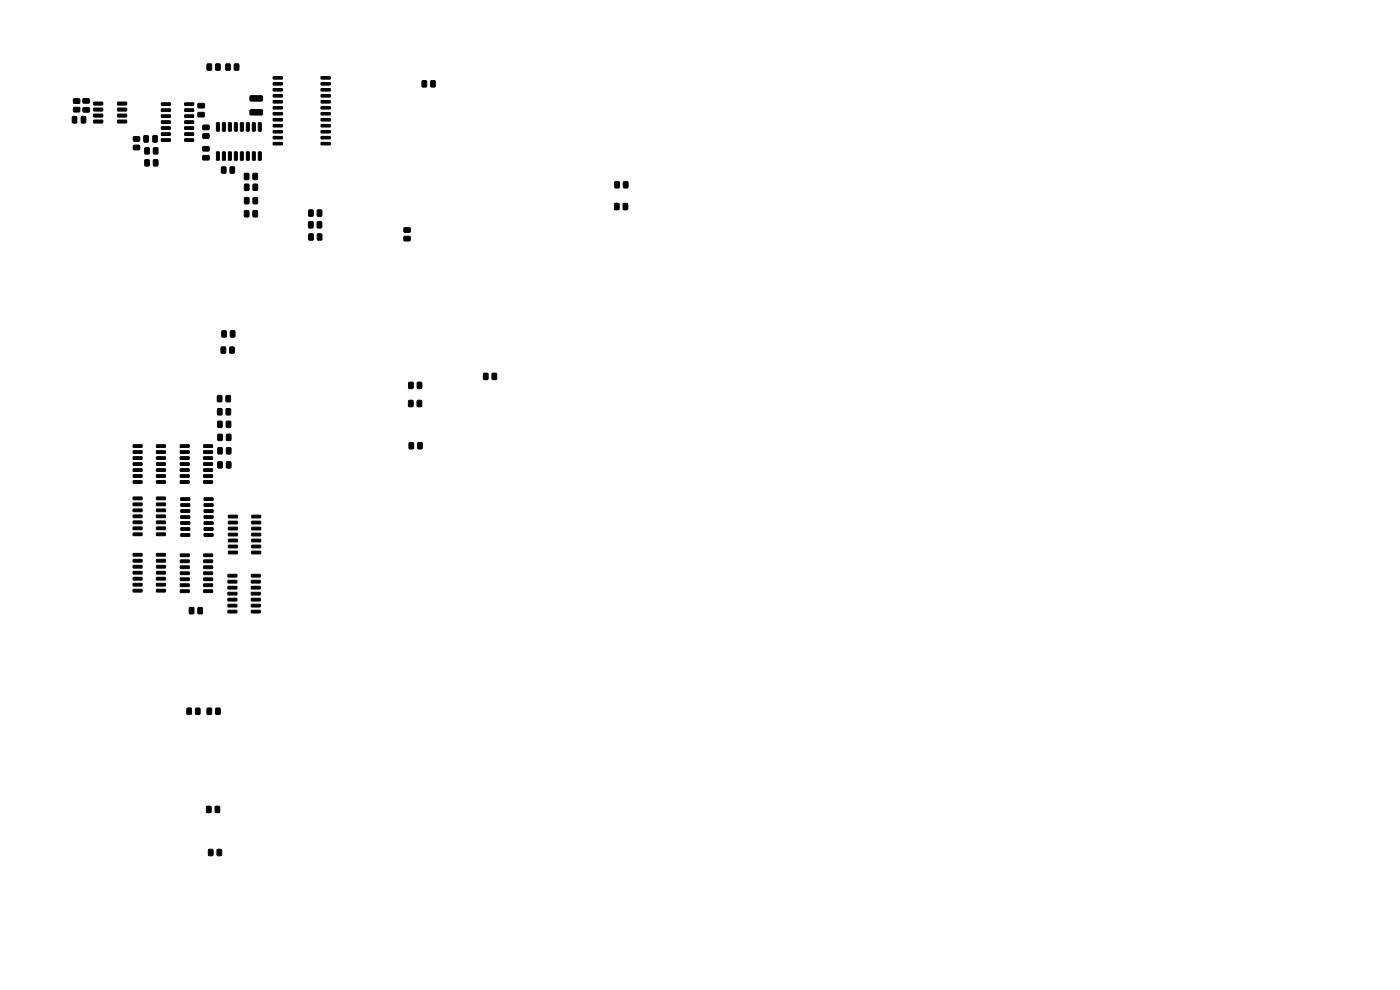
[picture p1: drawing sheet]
<svg xmlns="http://www.w3.org/2000/svg" width="297mm" height="210mm" viewBox="0 0 297 210" stroke-linecap="round" stroke-linejoin="round" font-family="sans-serif">
<g fill="#000" stroke="#000" stroke-width=".21">
<path d="M44 13.6l.7-.1 .2 .2v1l-.1 .2h-.7l-.2-.1zM45.8 13.6l.7-.1 .2 .2v1l-.1 .2h-.6l-.3-.1zM47.9 13.6l.7-.1 .3 .2v1l-.2 .2h-.6l-.2-.1zM49.7 13.6l.8-.1 .2 .2v1l-.2 .2h-.6l-.2-.1zM58 16.3l1.8-.1 .1 .5-1.9 .1zM58 17.5h1.8l.1 .5h-1.9zM58 18.8h1.8l.1 .4-1.9 .1zM68.1 18.8h1.9l.1 .4-1.9 .1zM68.1 17.5h1.9l.1 .5h-1.9zM68.1 16.3l1.9-.1 .1 .5-1.9 .1zM89.6 17.2l.7-.1 .2 .1v1l-.1 .3h-.6l-.3-.2zM91.4 17.2l.7-.1 .2 .1 .1 1-.2 .3h-.6l-.2-.2z"/>
<path d="M15.4 24.7h.7l.2 .1v1.1l-.1 .2h-.6l-.3-.1zM15.6 21l1.2-.1 .2 .3-.1 .6-.2 .2-1-.1-.1-.2zM15.6 22.8h1.2l.2 .2-.1 .6-.2 .2h-1l-.1-.3zM17.6 22.9l1.3-.1 .1 .3v.5l-.2 .2h-1.1l-.1-.2zM17.6 21l1.3-.1 .1 .3v.5l-.2 .2h-1.1l-.1-.2zM17.3 24.7h.7l.2 .1v1.1l-.1 .2h-.6l-.3-.1zM19.9 21.7h1.8l.1 .5-1.9 .1zM19.9 23l1.8-.1 .1 .6-1.9 .1zM19.9 24.2h1.8l.1 .5-1.9 .1zM19.9 25.5h1.8l.1 .5-1.9 .1zM25 25.5h1.8l.1 .5-1.9 .1zM25 24.2h1.8l.1 .5-1.9 .1z"/>
<path d="M25 23l1.8-.1 .1 .6-1.9 .1zM25 21.7h1.8l.1 .5-1.9 .1zM28.3 30.8h1.2l.2 .2-.1 .6-.2 .2h-1l-.1-.2zM28.3 29h1.2l.2 .2-.1 .6-.2 .2h-1l-.1-.3zM30.8 31.4l.7-.1 .2 .2v1l-.1 .2h-.7l-.2-.2zM30.8 33.9l.7-.1 .2 .2v1l-.1 .2h-.7l-.2-.1zM30.6 28.8l.6-.1 .3 .2v1l-.2 .3h-.6l-.2-.2zM32.6 31.4l.7-.1 .2 .2v1l-.1 .2h-.6l-.3-.2zM32.6 33.9l.7-.1 .2 .2v1l-.1 .2h-.6l-.3-.1zM32.5 28.8l.6-.1 .3 .2v1l-.2 .3h-.6l-.2-.2zM34.3 21.8h1.8v.5l-1.8 .1zM34.3 23.1h1.8v.5l-1.8 .1z"/>
<path d="M34.3 24.4l1.8-.1v.5l-1.8 .1zM34.3 25.7l1.8-.1v.5l-1.8 .1zM34.3 26.9h1.8v.5l-1.8 .1zM34.3 28.2h1.8v.5h-1.8zM34.3 29.5l1.8-.1v.5l-1.8 .1zM39.2 29.5l1.8-.1 .1 .5-1.9 .1zM39.2 28.2h1.8l.1 .5h-1.9zM39.2 26.9h1.8l.1 .5-1.9 .1zM39.2 25.7l1.8-.1 .1 .5-1.9 .1zM39.2 24.4l1.8-.1 .1 .5-1.9 .1zM39.2 23.1h1.8l.1 .5-1.9 .1zM39.2 21.8h1.8l.1 .5-1.9 .1z"/>
<path d="M42 22l1.2-.1 .2 .3v.6l-.3 .1h-1l-.2-.2zM42 23.9l1.2-.1 .2 .3v.6l-.3 .1h-1l-.2-.2zM43 33h1.3l.1 .2v.6l-.2 .2-1.1-.1-.1-.2zM43 31.1h1.3l.1 .2v.6l-.2 .2-1.1-.1-.1-.2zM43.1 28.4h1.1l.2 .2v.6l-.3 .2-1-.1-.1-.2zM43.1 26.6l1.1-.1 .2 .3v.6l-.3 .1h-1l-.1-.2zM46 26.1h.5v1.7l-.6-.1zM46 32.2l.5 .1v1.7l-.6-.1zM47 35.4h.7l.2 .1 .1 1-.2 .2-.6 .1-.2-.2zM47.2 26.1h.6l-.1 1.7-.5-.1zM47.2 32.2l.6 .1-.1 1.7-.5-.1zM48.8 35.4h.7l.3 .1v1l-.2 .2-.6 .1-.2-.2z"/>
<path d="M48.5 26.1h.6l-.1 1.7-.5-.1zM48.5 32.2l.6 .1-.1 1.7-.5-.1zM49.8 26.1h.6l-.1 1.7-.6-.1zM49.8 32.2l.6 .1-.1 1.7-.6-.1zM51 26.1h.6l-.1 1.7-.5-.1zM51 32.2l.6 .1-.1 1.7-.5-.1zM51.9 36.8l.7-.1 .2 .2v1l-.1 .2h-.6l-.3-.1zM51.9 39.1l.7-.1 .2 .2v1l-.1 .2h-.6l-.3-.1zM52.3 26.1h.6l-.1 1.7-.5-.1zM52.3 32.2l.6 .1-.1 1.7-.5-.1zM53.7 36.8l.7-.1 .2 .2 .1 1-.2 .2h-.6l-.3-.1zM53.7 39.1l.7-.1 .3 .2v1l-.2 .2h-.6l-.2-.1z"/>
<path d="M53.6 26.1h.6l-.1 1.7-.6-.1zM53.6 32.2l.6 .1-.1 1.7-.6-.1zM54.8 26.1h.6l-.1 1.7-.5-.1zM54.8 32.2l.6 .1-.1 1.7-.5-.1zM53.1 20.4l2.5-.1 .1 .3v.7l-.2 .2-2.3-.1-.2-.2zM53.1 23.3h2.5l.1 .2v.7l-.2 .2h-2.3l-.2-.2zM58 20.1h1.8l.1 .4-1.9 .1zM58 21.4l1.8-.1 .1 .5-1.9 .1zM58 22.6h1.8l.1 .5h-1.9zM58 23.9h1.8l.1 .4-1.9 .1zM58 25.2l1.8-.1 .1 .5-1.9 .1zM58 26.4h1.8l.1 .5h-1.9z"/>
<path d="M58 27.7h1.8l.1 .4-1.9 .1zM58 29l1.8-.1 .1 .5-1.9 .1zM58 30.2h1.8l.1 .5h-1.9zM68.1 30.2h1.9l.1 .5h-1.9zM68.1 29l1.9-.1 .1 .5-1.9 .1zM68.1 27.7h1.9l.1 .4-1.9 .1zM68.1 26.4h1.9l.1 .5h-1.9zM68.1 25.2l1.9-.1 .1 .5-1.9 .1zM68.1 23.9h1.9l.1 .4-1.9 .1zM68.1 22.6h1.9l.1 .5h-1.9zM68.1 21.4l1.9-.1 .1 .5-1.9 .1zM68.1 20.1h1.9l.1 .4-1.9 .1z"/>
<path d="M130.5 38.6l.7-.1 .2 .1v1l-.1 .3h-.7l-.2-.2zM132.3 38.6l.7-.1 .2 .1v1l-.1 .3h-.6l-.3-.2zM51.9 44.7l.7-.1 .2 .2v1l-.1 .2h-.6l-.3-.1zM51.9 41.9h.7l.2 .1 .1 1-.2 .3h-.6l-.3-.2zM53.7 44.7l.7-.1 .2 .2 .1 1-.2 .2h-.6l-.3-.1zM53.7 41.9h.7l.3 .1v1l-.2 .3h-.6l-.2-.2zM65.5 47.1l.7-.1 .2 .1 .1 1-.2 .3h-.6l-.3-.2zM65.5 44.6l.7-.1 .2 .2 .1 .9-.2 .3h-.6l-.2-.2zM65.5 49.6h.7l.3 .1v1l-.2 .3h-.6l-.2-.2zM67.3 47.1l.7-.1 .3 .1v1l-.2 .3h-.6l-.2-.2zM67.3 44.6l.7-.1 .3 .2v.9l-.2 .3h-.6l-.2-.2zM67.4 49.6h.7l.2 .1v1l-.1 .3h-.7l-.2-.2z"/>
<path d="M85.7 50.2l1.2-.1 .2 .3-.1 .6-.2 .1h-1l-.1-.2zM85.7 48.4l1.2-.1 .2 .2-.1 .7-.2 .1h-1l-.1-.2zM130.4 43.2l.7-.1 .3 .2v1l-.2 .2h-.6l-.2-.1zM132.2 43.2l.7-.1 .3 .2v1l-.2 .2h-.6l-.2-.1zM46.9 73.6h.7l.3 .1v1l-.2 .3h-.6l-.2-.2zM47.1 70.2l.7-.1 .2 .2v1l-.1 .2h-.6l-.3-.1zM48.8 73.6h.7l.2 .1v1l-.1 .3h-.7l-.2-.2zM48.9 70.2l.7-.1 .2 .2 .1 1-.2 .2h-.6l-.2-.1zM102.6 79.2l.7-.1 .2 .2 .1 1-.2 .2-.6 .1-.2-.2zM104.4 79.2l.7-.1 .3 .2v1l-.2 .2-.6 .1-.2-.2zM28.3 94.4l1.8-.1 .1 .5-1.9 .1zM28.3 95.6h1.8l.1 .5-1.9 .1z"/>
<path d="M28.3 96.9h1.8l.1 .5-1.9 .1zM28.3 98.2h1.8l.1 .4-1.9 .1zM28.3 99.5l1.8-.1 .1 .5-1.9 .1zM33.2 99.5l1.8-.1 .1 .5-1.8 .1zM33.2 98.2h1.8l.1 .4-1.8 .1zM33.2 96.9h1.8l.1 .5-1.8 .1zM33.2 95.6h1.8l.1 .5-1.8 .1zM33.2 94.4l1.8-.1 .1 .5-1.8 .1zM38.3 94.4l1.8-.1 .1 .5-1.9 .1zM38.3 95.6h1.8l.1 .5-1.9 .1zM38.3 96.9h1.8l.1 .5-1.9 .1zM38.3 98.2h1.8l.1 .4-1.9 .1z"/>
<path d="M38.3 99.5l1.8-.1 .1 .5-1.9 .1zM43.2 99.5l1.8-.1 .1 .5-1.8 .1zM43.2 98.2h1.8l.1 .4-1.8 .1zM43.2 96.9h1.8l.1 .5-1.8 .1zM43.2 95.6h1.8l.1 .5-1.8 .1zM43.2 94.4l1.8-.1 .1 .5-1.8 .1zM46.2 86.7h.7l.2 .1v1l-.1 .2-.6 .1-.3-.2zM46.2 89.4l.7-.1 .2 .2 .1 1-.2 .2h-.6l-.2-.1zM46.2 92.2l.7-.1 .3 .1v1l-.2 .3h-.6l-.2-.2zM46.2 98l.8-.1 .2 .2v1l-.2 .2h-.6l-.2-.1zM46.2 95l.8-.1 .2 .2v1l-.2 .2h-.6l-.2-.1zM46.1 83.9h.8l.2 .1v1l-.2 .2-.6 .1-.2-.2z"/>
<path d="M48 86.7h.7l.2 .1 .1 1-.2 .2-.6 .1-.3-.2zM48 89.4l.7-.1 .3 .2v1l-.2 .2h-.6l-.2-.1zM48.1 92.2l.7-.1 .2 .1v1l-.1 .3h-.7l-.2-.2zM48.1 98l.7-.1 .2 .2v1l-.1 .2h-.6l-.3-.1zM48.1 95l.7-.1 .2 .2v1l-.1 .2h-.6l-.3-.1zM48 83.9h.7l.2 .1v1l-.1 .2-.6 .1-.3-.2zM86.7 85l.7-.1 .2 .2 .1 1-.2 .2h-.6l-.2-.2zM86.7 81.1l.7-.1 .3 .2v1l-.2 .2h-.6l-.2-.1zM86.8 93.9l.7-.1 .3 .2v1l-.2 .2-.6 .1-.2-.2zM88.5 85l.7-.1 .3 .2v1l-.2 .2h-.6l-.2-.2zM88.6 81.1l.7-.1 .2 .2v1l-.1 .2h-.7l-.2-.1zM88.6 93.9l.7-.1 .3 .2v1l-.2 .2-.6 .1-.2-.2z"/>
<path d="M28.3 100.7h1.8l.1 .5-1.9 .1zM28.3 102h1.8l.1 .5h-1.9zM28.3 117.4h1.8l.1 .5-1.9 .1zM28.3 118.7h1.8l.1 .5h-1.9zM28.3 105.5l1.8-.1 .1 .5-1.9 .1zM28.3 106.7h1.8l.1 .5-1.9 .1zM28.3 108h1.8l.1 .5h-1.9zM28.3 109.3l1.8-.1 .1 .5-1.9 .1zM28.3 110.5h1.8l.1 .5-1.9 .1zM28.3 111.8h1.8l.1 .5-1.9 .1zM28.3 113.1h1.8l.1 .4-1.9 .1zM33.2 102h1.8l.1 .5h-1.8z"/>
<path d="M33.2 100.7h1.8l.1 .5-1.8 .1zM33.2 118.7h1.8l.1 .5h-1.8zM33.2 117.4h1.8l.1 .5-1.8 .1zM33.2 113.1h1.8l.1 .4-1.8 .1zM33.2 111.8h1.8l.1 .5-1.8 .1zM33.2 110.5h1.8l.1 .5-1.8 .1zM33.2 109.3l1.8-.1 .1 .5-1.8 .1zM33.2 108h1.8l.1 .5h-1.8zM33.2 106.7h1.8l.1 .5-1.8 .1zM33.2 105.5l1.8-.1 .1 .5-1.8 .1zM38.3 100.7h1.8l.1 .5-1.9 .1zM38.3 102h1.8l.1 .5h-1.9z"/>
<path d="M38.3 117.5h1.8l.1 .5-1.9 .1zM38.3 118.8h1.8l.1 .5h-1.9zM38.4 105.6h1.8l.1 .5-1.9 .1zM38.4 106.9h1.8l.1 .4-1.9 .1zM38.4 108.2l1.8-.1 .1 .5-1.9 .1zM38.4 109.4h1.8l.1 .5-1.9 .1zM38.4 110.7h1.8l.1 .5h-1.9zM38.4 112l1.8-.1 .1 .5-1.9 .1zM38.4 113.2h1.8l.1 .5-1.9 .1zM43.2 102h1.8l.1 .5h-1.8zM43.2 100.7h1.8l.1 .5-1.8 .1zM43.2 118.8h1.8l.1 .5h-1.8z"/>
<path d="M43.2 117.5h1.8l.1 .5-1.8 .1zM43.3 113.2h1.8l.1 .5-1.8 .1zM43.3 112l1.8-.1 .1 .5-1.8 .1zM43.3 110.7h1.8l.1 .5h-1.8zM43.3 109.4h1.8l.1 .5-1.8 .1zM43.3 108.2l1.8-.1 .1 .5-1.8 .1zM43.3 106.9h1.8l.1 .4-1.8 .1zM43.3 105.6h1.8l.1 .5-1.8 .1zM48.5 109.3h1.8l.1 .5-1.9 .1zM48.5 110.6h1.8l.1 .5h-1.9zM48.5 111.9l1.8-.1 .1 .5-1.9 .1zM48.5 113.1h1.8l.1 .5-1.9 .1z"/>
<path d="M48.5 114.4h1.8l.1 .5h-1.9zM48.5 115.7l1.8-.1 .1 .5-1.9 .1zM48.5 116.9h1.8l.1 .5-1.9 .1zM53.4 116.9h1.8l.1 .5-1.8 .1zM53.4 115.7l1.8-.1 .1 .5-1.8 .1zM53.4 114.4h1.8l.1 .5h-1.8zM53.4 113.1h1.8l.1 .5-1.8 .1zM53.4 111.9l1.8-.1 .1 .5-1.8 .1zM53.4 110.6h1.8l.1 .5h-1.8zM53.4 109.3h1.8l.1 .5-1.8 .1zM28.3 120l1.8-.1 .1 .5-1.9 .1zM28.3 121.2h1.8l.1 .5-1.9 .1z"/>
<path d="M28.3 122.5h1.8l.1 .5h-1.9zM28.3 123.8l1.8-.1 .1 .5-1.9 .1zM28.3 125h1.8l.1 .5-1.9 .1zM33.2 125h1.8l.1 .5-1.8 .1zM33.2 123.8l1.8-.1 .1 .5-1.8 .1zM33.2 122.5h1.8l.1 .5h-1.8zM33.2 121.2h1.8l.1 .5-1.8 .1zM33.2 120l1.8-.1 .1 .5-1.8 .1zM38.3 120.1l1.8-.1 .1 .5-1.9 .1zM38.3 121.3h1.8l.1 .5-1.9 .1zM38.3 122.6h1.8l.1 .5-1.9 .1zM38.3 123.9h1.8l.1 .4-1.9 .1z"/>
<path d="M38.3 125.2l1.8-.1 .1 .5-1.9 .1zM40.2 128.9l.7-.1 .2 .2 .1 1-.2 .2h-.6l-.3-.1zM42 128.9l.7-.1 .3 .2v1l-.2 .2h-.6l-.2-.1zM43.2 125.2l1.8-.1 .1 .5-1.8 .1zM43.2 123.9h1.8l.1 .4-1.8 .1zM43.2 122.6h1.8l.1 .5-1.8 .1zM43.2 121.3h1.8l.1 .5-1.8 .1zM43.2 120.1l1.8-.1 .1 .5-1.8 .1zM48.4 121.9l1.8-.1 .1 .5-1.9 .1zM48.4 123.1h1.8l.1 .5-1.9 .1zM48.4 124.4h1.8l.1 .5h-1.9zM48.4 125.7l1.8-.1 .1 .5-1.9 .1z"/>
<path d="M48.4 126.9h1.8l.1 .5-1.9 .1zM48.4 128.2h1.8l.1 .5-1.9 .1zM48.4 129.5h1.8l.1 .4-1.9 .1zM53.3 129.5h1.8l.1 .4-1.8 .1zM53.3 128.2h1.8l.1 .5-1.8 .1zM53.3 126.9h1.8l.1 .5-1.8 .1zM53.3 125.7l1.8-.1 .1 .5-1.8 .1zM53.3 124.4h1.8l.1 .5h-1.8zM53.3 123.1h1.8l.1 .5-1.8 .1zM53.3 121.9l1.8-.1 .1 .5-1.8 .1zM39.7 150.2h.7l.2 .1v1l-.1 .3h-.6l-.3-.2zM41.5 150.2h.7l.3 .1v1l-.2 .3h-.6l-.2-.2z"/>
<path d="M44 150.2h.7l.2 .1v1l-.1 .3h-.7l-.2-.2zM45.8 150.2h.7l.2 .1v1l-.1 .3h-.6l-.3-.2zM43.9 171.1l.7-.1 .2 .2v1l-.1 .2h-.7l-.2-.2zM45.7 171.1l.7-.1 .2 .2v1l-.1 .2h-.6l-.3-.2zM44.3 180.2l.7-.1 .2 .2v1l-.1 .2h-.7l-.2-.1zM46.1 180.2l.7-.1 .2 .2v1l-.1 .2h-.6l-.3-.1z"/>
</g>
</svg>
